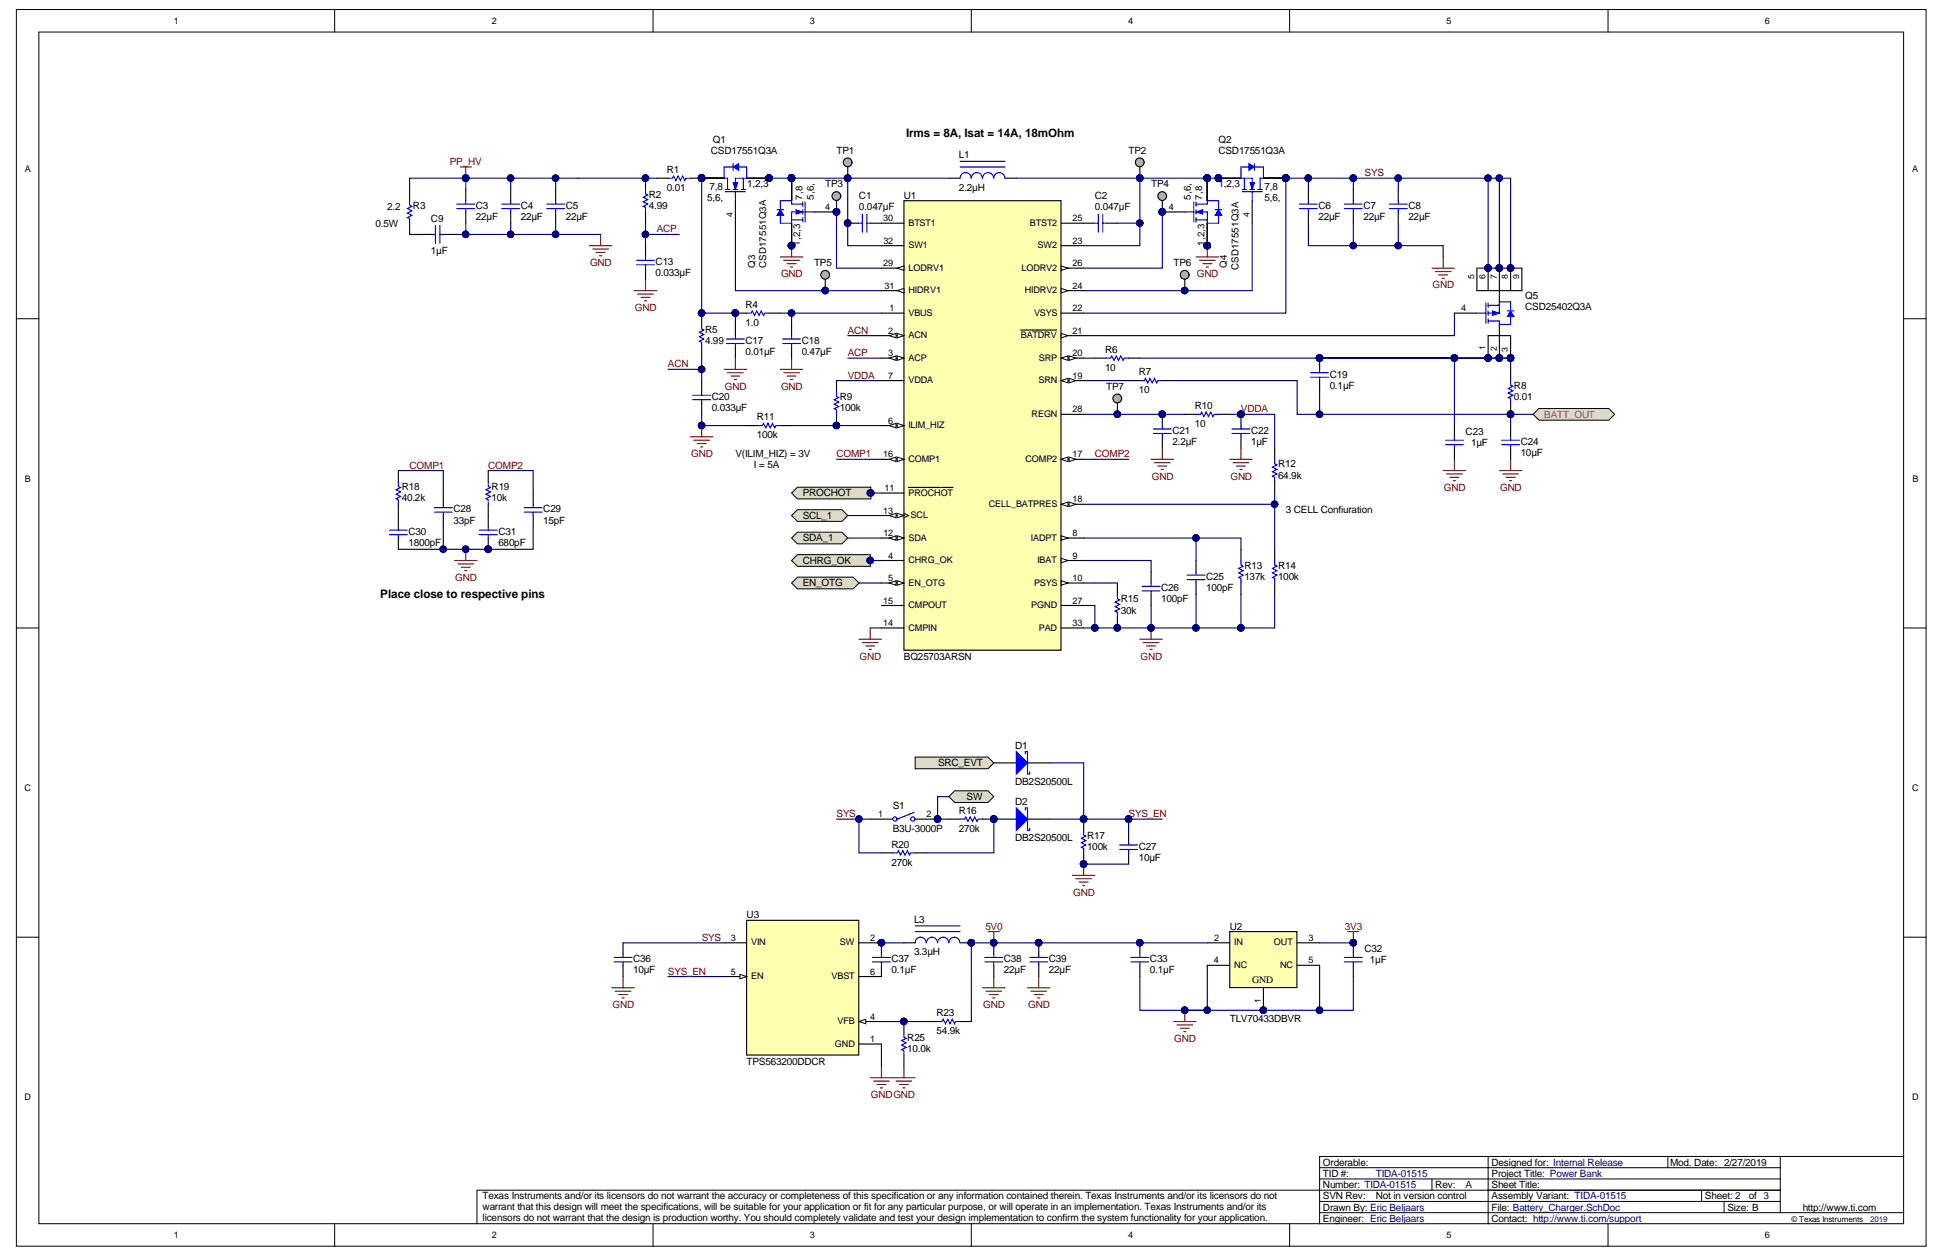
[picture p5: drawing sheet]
<svg xmlns="http://www.w3.org/2000/svg" width="432mm" height="279mm" viewBox="0 0 432 279" stroke-linecap="round" stroke-linejoin="round" font-family="sans-serif">
<defs><g id="words">
<g font-size="2.6">
<text x="201.3" y="30.4">Irms = 8A, Isat = 14A, 18mOhm</text>
<text x="84.5" y="132.8">Place close to respective pins</text>
</g>
<g font-size="2.2">
<text x="157.9" y="34.1">CSD17551Q3A</text>
<text x="158.4" y="31.6">Q1</text>
<text x="185.8" y="34.1">TP1</text>
<text x="213" y="35.1">L1</text>
<text x="250.7" y="34.1">TP2</text>
<text x="270.7" y="31.6">Q2</text>
<text x="270.7" y="34.1">CSD17551Q3A</text>
<text x="148.1" y="38.4">R1</text>
<text x="166" y="41.6">1,2,3</text>
<text x="183.3" y="41.6">TP3</text>
<text x="255.7" y="41.6">TP4</text>
<text x="270.7" y="41.6">1,2,3</text>
<text x="86" y="46.6">2.2</text>
<text x="91.7" y="46.4">R3</text>
<text x="105.7" y="46.4">C3</text>
<text x="115.7" y="46.4">C4</text>
<text x="125.7" y="46.4">C5</text>
<text x="144.1" y="46.4">4.99</text>
<text x="144.1" y="43.9">R2</text>
<text x="148.1" y="42.4">0.01</text>
<text x="157.1" y="44.6">5,6,</text>
<text x="157.6" y="42.1">7,8</text>
<text x="190.8" y="46.6">0.047µF</text>
<text x="190.8" y="44.1">C1</text>
<text x="200.8" y="44.1">U1</text>
<text x="213" y="42.4">2.2µH</text>
<text x="243.2" y="46.6">0.047µF</text>
<text x="243.2" y="44.1">C2</text>
<text x="280.9" y="42.1">7,8</text>
<text x="280.9" y="44.6">5,6,</text>
<text x="292.9" y="46.4">C6</text>
<text x="302.8" y="46.4">C7</text>
<text x="312.8" y="46.4">C8</text>
<text x="83.4" y="50.4">0.5W</text>
<text x="95.7" y="49.4">C9</text>
<text x="105.7" y="48.9">22µF</text>
<text x="115.7" y="48.9">22µF</text>
<text x="125.7" y="48.9">22µF</text>
<text x="292.9" y="48.9">22µF</text>
<text x="302.8" y="48.9">22µF</text>
<text x="312.8" y="48.9">22µF</text>
<text x="95.7" y="56.4">1µF</text>
<text x="145.6" y="58.8">C13</text>
<text x="180.8" y="59.1">TP5</text>
<text x="260.7" y="59.1">TP6</text>
<text x="145.6" y="61.3">0.033µF</text>
<text x="165.6" y="68.3">R4</text>
<text x="338.8" y="66.3">Q5</text>
<text x="338.8" y="68.8">CSD25402Q3A</text>
<text x="156.6" y="76.3">4.99</text>
<text x="156.6" y="73.8">R5</text>
<text x="165.6" y="76.3">C17</text>
<text x="165.6" y="72.3">1.0</text>
<text x="178.1" y="76.3">C18</text>
<text x="165.6" y="78.8">0.01µF</text>
<text x="178.1" y="78.8">0.47µF</text>
<text x="245.4" y="82.3">10</text>
<text x="245.4" y="78.3">R6</text>
<text x="252.9" y="83.3">R7</text>
<text x="295.4" y="83.8">C19</text>
<text x="158.1" y="88.8">C20</text>
<text x="186.6" y="88.8">R9</text>
<text x="245.7" y="86.6">TP7</text>
<text x="252.9" y="87.3">10</text>
<text x="295.4" y="86.3">0.1µF</text>
<text x="336.3" y="88.8">0.01</text>
<text x="336.3" y="86.3">R8</text>
<text x="158.1" y="91.3">0.033µF</text>
<text x="168.1" y="93.3">R11</text>
<text x="186.6" y="91.3">100k</text>
<text x="265.4" y="94.8">10</text>
<text x="265.4" y="90.8">R10</text>
<text x="163.3" y="101.5">V(ILIM_HIZ) = 3V</text>
<text x="168.1" y="97.3">100k</text>
<text x="260.4" y="98.8">2.2µF</text>
<text x="260.4" y="96.3">C21</text>
<text x="277.9" y="98.8">1µF</text>
<text x="277.9" y="96.3">C22</text>
<text x="325.6" y="96.5">C23</text>
<text x="326.8" y="99">1µF</text>
<text x="337.8" y="101.3">10µF</text>
<text x="337.8" y="98.8">C24</text>
<text x="167.5" y="103.9">I = 5A</text>
<text x="283.9" y="106.3">64.9k</text>
<text x="283.9" y="103.8">R12</text>
<text x="89.2" y="111.3">40.2k</text>
<text x="89.2" y="108.8">R18</text>
<text x="100.7" y="113.8">C28</text>
<text x="109.2" y="111.3">10k</text>
<text x="109.2" y="108.8">R19</text>
<text x="120.7" y="113.8">C29</text>
<text x="178.3" y="110.2">PROCHOT</text>
<text x="285.6" y="114">3 CELL Confiuration</text>
<text x="90.7" y="118.8">C30</text>
<text x="100.7" y="116.3">33pF</text>
<text x="110.7" y="118.8">C31</text>
<text x="120.7" y="116.3">15pF</text>
<text x="178.3" y="115.2">SCL_1</text>
<text x="90.7" y="121.3">1800pF</text>
<text x="110.7" y="121.3">680pF</text>
<text x="178.3" y="120.2">SDA_1</text>
<text x="178.3" y="125.2">CHRG_OK</text>
<text x="178.3" y="130.2">EN_OTG</text>
<text x="257.9" y="131.2">C26</text>
<text x="267.9" y="131.2">100pF</text>
<text x="267.9" y="128.7">C25</text>
<text x="276.4" y="128.7">137k</text>
<text x="276.4" y="126.2">R13</text>
<text x="283.9" y="128.7">100k</text>
<text x="283.9" y="126.2">R14</text>
<text x="248.9" y="136.2">30k</text>
<text x="248.9" y="133.7">R15</text>
<text x="257.9" y="133.7">100pF</text>
<text x="200.8" y="146.5">BQ25703ARSN</text>
<text x="225.5" y="166.2">D1</text>
<text x="208.4" y="170.1">SRC_EVT</text>
<text x="198.3" y="179.7">S1</text>
<text x="214.7" y="177.6">SW</text>
<text x="225.5" y="174.2">DB2S20500L</text>
<text x="225.5" y="178.7">D2</text>
<text x="198.3" y="184.7">B3U-3000P</text>
<text x="213" y="184.7">270k</text>
<text x="213" y="180.7">R16</text>
<text x="198" y="188.1">R20</text>
<text x="225.5" y="186.7">DB2S20500L</text>
<text x="241.5" y="188.6">100k</text>
<text x="241.5" y="186.2">R17</text>
<text x="252.9" y="191.1">10µF</text>
<text x="252.9" y="188.6">C27</text>
<text x="198" y="192.1">270k</text>
<text x="165.8" y="203.9">U3</text>
<text x="203" y="204.9">L3</text>
<text x="273.1" y="206.4">U2</text>
<text x="140.6" y="213.6">C36</text>
<text x="198" y="213.6">C37</text>
<text x="203" y="212.1">3.3µH</text>
<text x="223" y="213.6">C38</text>
<text x="233" y="213.6">C39</text>
<text x="255.4" y="213.6">C33</text>
<text x="303.1" y="211.4">C32</text>
<text x="304.3" y="213.9">1µF</text>
<text x="140.6" y="216.1">10µF</text>
<text x="198" y="216.1">0.1µF</text>
<text x="223" y="216.1">22µF</text>
<text x="233" y="216.1">22µF</text>
<text x="255.4" y="216.1">0.1µF</text>
<text x="278.1" y="218.3">GND</text>
<text x="208" y="225.6">R23</text>
<text x="273.1" y="226.8">TLV70433DBVR</text>
<text x="201.5" y="233.6">10.0k</text>
<text x="201.5" y="231.1">R25</text>
<text x="208" y="229.6">54.9k</text>
<text x="165.8" y="236.3">TPS563200DDCR</text>
<text x="293.9" y="263.8">Number: TIDA-01515</text>
<text x="293.9" y="261.3">TID #:</text>
<text x="293.9" y="258.8">Orderable:</text>
<text x="318.8" y="263.8">Rev:</text>
<text x="331.3" y="263.8">Sheet Title:</text>
<text x="331.3" y="261.3">Project Title: Power Bank</text>
<text x="331.3" y="258.8">Designed for: Internal Release</text>
<text x="371" y="258.8">Mod. Date: 2/27/2019</text>
<text x="107.2" y="266.2">Texas Instruments and/or its licensors do not warrant the accuracy or completeness of this specification or any information contained therein. Texas Instruments and/or its licensors do not</text>
<text x="107.2" y="268.7">warrant that this design will meet the specifications, will be suitable for your application or fit for any particular purpose, or will operate in an implementation. Texas Instruments and/or its</text>
<text x="293.9" y="268.8">Drawn By: Eric Beljaars</text>
<text x="293.9" y="266.3">SVN Rev:</text>
<text x="305.6" y="266.3">Not in version control</text>
<text x="331.3" y="268.8">File: Battery_Charger.SchDoc</text>
<text x="331.3" y="266.3">Assembly Variant: TIDA-01515</text>
<text x="378.7" y="266.3">Sheet: 2</text>
<text x="383.7" y="268.8">Size: B</text>
<text x="388.4" y="266.3">of 3</text>
<text x="400.4" y="268.8">http://www.ti.com</text>
<text x="107.2" y="271.1">licensors do not warrant that the design is production worthy. You should completely validate and test your design implementation to confirm the system functionality for your application.</text>
<text x="293.9" y="271.3">Engineer: Eric Beljaars</text>
<text x="331.3" y="271.3">Contact: http://www.ti.com/support</text>
</g>
<g font-size="2.2" fill="#800000">
<text x="99.9" y="36.6">PP_HV</text>
<text x="303.1" y="39.1">SYS</text>
<text x="145.9" y="51.6">ACP</text>
<text x="131.1" y="59">GND</text>
<text x="173.5" y="61.5">GND</text>
<text x="265.8" y="61.5">GND</text>
<text x="318.2" y="64">GND</text>
<text x="141" y="69">GND</text>
<text x="188.3" y="74.1">ACN</text>
<text x="148.4" y="81.6">ACN</text>
<text x="188.3" y="79.1">ACP</text>
<text x="161" y="86.5">GND</text>
<text x="173.5" y="86.5">GND</text>
<text x="188.3" y="84.1">VDDA</text>
<text x="275.6" y="91.5">VDDA</text>
<text x="153.5" y="101.5">GND</text>
<text x="185.8" y="101.5">COMP1</text>
<text x="243.2" y="101.5">COMP2</text>
<text x="91" y="104">COMP1</text>
<text x="108.4" y="104">COMP2</text>
<text x="255.8" y="106.5">GND</text>
<text x="273.3" y="106.5">GND</text>
<text x="320.7" y="109">GND</text>
<text x="333.2" y="109">GND</text>
<text x="101.1" y="128.9">GND</text>
<text x="190.9" y="146.4">GND</text>
<text x="253.3" y="146.4">GND</text>
<text x="185.8" y="181.4">SYS</text>
<text x="250.7" y="181.4">SYS_EN</text>
<text x="238.4" y="198.8">GND</text>
<text x="155.9" y="208.9">SYS</text>
<text x="218.9" y="206.4">5V0</text>
<text x="298.7" y="206.4">3V3</text>
<text x="148.4" y="216.4">SYS_EN</text>
<text x="136" y="223.8">GND</text>
<text x="218.4" y="223.8">GND</text>
<text x="228.4" y="223.8">GND</text>
<text x="260.8" y="231.3">GND</text>
<text x="193.4" y="243.8">GNDGND</text>
</g>
<text font-size="2.2" fill="#da2467" x="343" y="92.7">BATT_OUT</text>
<g font-size="2.2" fill="#000080">
<text x="305.6" y="261.3">TIDA-01515</text>
<text x="325.6" y="263.8">A</text>
</g>
<g font-size="2.1">
<text x="178.3" y="44.3" transform="rotate(-90 178.3 44.3)">7,8</text>
<text x="180.8" y="44.3" transform="rotate(-90 180.8 44.3)">5,6,</text>
<text x="264.5" y="44.3" transform="rotate(-90 264.5 44.3)">5,6,</text>
<text x="267" y="44.3" transform="rotate(-90 267 44.3)">7,8</text>
<text x="167.7" y="59.5" transform="rotate(-90 167.7 59.5)">Q3</text>
<text x="170.2" y="59.5" transform="rotate(-90 170.2 59.5)">CSD17551Q3A</text>
<text x="177.8" y="54.5" transform="rotate(-90 177.8 54.5)">1,2,3</text>
<text x="267.5" y="54.5" transform="rotate(-90 267.5 54.5)">1,2,3</text>
<text x="272.5" y="59.5" transform="rotate(-90 272.5 59.5)">Q4</text>
<text x="275.1" y="60" transform="rotate(-90 275.1 60)">CSD17551Q3A</text>
</g>
<g font-size="2">
<text x="38.6" y="5.3">1</text>
<text x="109.2" y="5.3">2</text>
<text x="179.9" y="5.3">3</text>
<text x="250.6" y="5.3">4</text>
<text x="321.3" y="5.3">5</text>
<text x="392" y="5.3">6</text>
<text x="5.5" y="38.3">A</text>
<text x="424.7" y="38.3">A</text>
<text x="183.3" y="46.6">4</text>
<text x="259.6" y="46.6">4</text>
<text x="196.2" y="49.1">30</text>
<text x="201.8" y="50.1">BTST1</text>
<text x="228.8" y="50.1">BTST2</text>
<text x="238.2" y="49.1">25</text>
<text x="196.2" y="59.1">29</text>
<text x="196.2" y="54.1">32</text>
<text x="201.8" y="55.1">SW1</text>
<text x="230.5" y="55.1">SW2</text>
<text x="238.2" y="54.1">23</text>
<text x="238.2" y="59.1">26</text>
<text x="196.5" y="64.1">31</text>
<text x="201.8" y="60.1">LODRV1</text>
<text x="201.8" y="65.1">HIDRV1</text>
<text x="226.9" y="60.1">LODRV2</text>
<text x="227.6" y="65.1">HIDRV2</text>
<text x="238.2" y="64.1">24</text>
<text x="197.6" y="69.1">1</text>
<text x="201.8" y="70.1">VBUS</text>
<text x="229.7" y="70.1">VSYS</text>
<text x="238.2" y="69.1">22</text>
<text x="324.5" y="69.1">4</text>
<text x="197.3" y="74.1">2</text>
<text x="201.8" y="75.1">ACN</text>
<text x="226.7" y="75.1">BATDRV</text>
<text x="238.2" y="74.1">21</text>
<text x="197.3" y="79.1">3</text>
<text x="201.8" y="80.1">ACP</text>
<text x="230.7" y="80.1">SRP</text>
<text x="238.2" y="79.1">20</text>
<text x="197.3" y="84.1">7</text>
<text x="201.8" y="85.1">VDDA</text>
<text x="230.7" y="85.1">SRN</text>
<text x="238.2" y="84.1">19</text>
<text x="197.3" y="94.1">6</text>
<text x="201.8" y="95.1">ILIM_HIZ</text>
<text x="229.2" y="92.6">REGN</text>
<text x="238.2" y="91.6">28</text>
<text x="196.2" y="101.5">16</text>
<text x="238.2" y="101.5">17</text>
<text x="5.5" y="106.9">B</text>
<text x="201.8" y="102.5">COMP1</text>
<text x="227.8" y="102.5">COMP2</text>
<text x="424.8" y="106.9">B</text>
<text x="196.5" y="109">11</text>
<text x="201.8" y="110">PROCHOT</text>
<text x="219.6" y="112.5">CELL_BATPRES</text>
<text x="238.2" y="111.5">18</text>
<text x="196.2" y="114">13</text>
<text x="196.2" y="119">12</text>
<text x="202.3" y="115">SCL</text>
<text x="238.2" y="119">8</text>
<text x="197.3" y="124">4</text>
<text x="201.8" y="125">CHRG_OK</text>
<text x="201.8" y="120">SDA</text>
<text x="229" y="120">IADPT</text>
<text x="230.4" y="125">IBAT</text>
<text x="238.2" y="124">9</text>
<text x="197.3" y="129">5</text>
<text x="201.8" y="130">EN_OTG</text>
<text x="229.7" y="130">PSYS</text>
<text x="238.2" y="129">10</text>
<text x="196.2" y="134">15</text>
<text x="201.8" y="135">CMPOUT</text>
<text x="229.1" y="135">PGND</text>
<text x="238.2" y="134">27</text>
<text x="196.2" y="139">14</text>
<text x="201.8" y="140">CMPIN</text>
<text x="230.7" y="140">PAD</text>
<text x="238.2" y="139">33</text>
<text x="5.5" y="175.6">C</text>
<text x="424.7" y="175.6">C</text>
<text x="195.1" y="181.4">1</text>
<text x="205.8" y="181.4">2</text>
<text x="162.3" y="208.9">3</text>
<text x="166.8" y="209.9">VIN</text>
<text x="186.6" y="209.9">SW</text>
<text x="193.3" y="208.9">2</text>
<text x="269.7" y="208.9">2</text>
<text x="274.1" y="209.9">IN</text>
<text x="283" y="209.9">OUT</text>
<text x="290.6" y="208.9">3</text>
<text x="269.6" y="213.9">4</text>
<text x="274.1" y="214.9">NC</text>
<text x="284.4" y="214.9">NC</text>
<text x="290.6" y="213.9">5</text>
<text x="162.3" y="216.4">5</text>
<text x="166.8" y="217.4">EN</text>
<text x="184.7" y="217.4">VBST</text>
<text x="193.3" y="216.4">6</text>
<text x="186.1" y="227.4">VFB</text>
<text x="193.3" y="226.4">4</text>
<text x="185.5" y="232.3">GND</text>
<text x="193.3" y="231.4">1</text>
<text x="5.5" y="244.2">D</text>
<text x="424.7" y="244.2">D</text>
<text x="38.6" y="274.9">1</text>
<text x="109.2" y="274.9">2</text>
<text x="179.9" y="274.9">3</text>
<text x="250.6" y="274.9">4</text>
<text x="321.3" y="274.9">5</text>
<text x="392" y="274.9">6</text>
</g>
<g font-size="1.9">
<text x="162.8" y="48.1" transform="rotate(-90 162.8 48.1)">4</text>
<text x="277.6" y="48.1" transform="rotate(-90 277.6 48.1)">4</text>
<text x="327.5" y="62" transform="rotate(-90 327.5 62)">5</text>
<text x="330" y="62" transform="rotate(-90 330 62)">6</text>
<text x="332.5" y="62" transform="rotate(-90 332.5 62)">7</text>
<text x="335" y="62" transform="rotate(-90 335 62)">8</text>
<text x="337.4" y="62" transform="rotate(-90 337.4 62)">9</text>
<text x="330" y="77.8" transform="rotate(-90 330 77.8)">1</text>
<text x="332.5" y="78" transform="rotate(-90 332.5 78)">2</text>
<text x="335" y="78.1" transform="rotate(-90 335 78.1)">3</text>
<text x="280.1" y="222.6" transform="rotate(-90 280.1 222.6)">1</text>
</g>
<text font-size="1.8" x="397.9" y="271.3">© Texas Instruments</text>
<text font-size="1.8" fill="#000080" x="415.4" y="271.3">2019</text>
</g></defs>
<g fill="#fff" stroke="#000" stroke-width=".22">
<path d="M3.6 2.1h424.2v274.5h-424.2z"/>
<path d="M8.6 7.1h414.2v264.6h-414.2z"/>
</g>
<g fill="none" stroke="#000" stroke-width=".22">
<path d="M74.3 2.1v5M145.1 2.1v5M215.8 2.1v5M286.4 2.1v5M357.2 2.1v5M3.6 70.8h5M422.9 70.8h5M3.6 139.4h5M422.9 139.4h5M3.6 208.1h5M422.9 208.1h5M293.1 259.2h102.3"/>
<path d="M330.5 256.7h-37.4v15M370.5 256.7v2.5M395.4 256.7v12.5M422.9 256.7h-92.4v15M74.3 271.7v5M145.1 271.7v5M215.8 271.7v5M286.4 271.7v5M293.1 269.2h129.8M293.1 266.7h102.3M293.1 261.7h102.3M318.1 261.7v2.5"/>
<path d="M357.2 271.7v5M378 264.2v2.5M382.9 266.7v2.5M395.4 264.2h-289.4v7.5"/>
</g>
<g fill="none" stroke="#000080" stroke-width=".25">
<path d="M113.4 39.6v2.5M128.4 39.6h17.5M155.9 39.6v29.9h7.4v2.5M170.8 39.6h5M225.7 39.6h27.5v14.9h-12.5M253.2 39.6h17.5M290.6 39.6v2.5M91 42.1v-2.5h12.5v2.5M91 52h2.5M103.5 49.5v2.5M113.4 49.5v2.5M123.4 49.5v2.5"/>
<path d="M143.4 49.5v5M143.4 52h7.5M163.3 49.5v15h32.5M185.8 47.1v12.4h10M248.2 49.5h5M258.2 47.1v12.4h-17.5M278.1 49.5v15h-37.4M300.6 42.1v-2.5h-15v29.9h-44.9M155.9 79.5v5M173.3 69.5h2.5v2.5M175.8 69.5h20M188.3 79.5h7.5"/>
<path d="M188.3 74.5h7.5M148.4 82h7.5M155.9 92v2.5h9.9M175.8 94.5h20M185.8 84.5h10M240.7 92h22.5M273.1 92h10v7.5M185.8 102h10M240.7 119.4h34.9v2.5M240.7 102h10M240.7 112h42.4M265.7 119.4v5"/>
<path d="M283.1 109.5v12.4M193.3 139.4h2.5M240.7 134.4h2.5v5h-2.5M240.7 124.4h15v2.5M240.7 129.4h2.5M283.1 131.9v7.5h-7.5"/>
</g>
<g fill="#000080" stroke="#000080" stroke-width=".22">
<circle cx="103.4" cy="52" r=".72"/>
<circle cx="113.4" cy="52" r=".72"/>
<circle cx="123.4" cy="52" r=".72"/>
<circle cx="103.4" cy="39.5" r=".72"/>
<circle cx="113.4" cy="39.5" r=".72"/>
<circle cx="155.8" cy="39.5" r=".72"/>
<circle cx="143.4" cy="52" r=".72"/>
<circle cx="175.8" cy="39.5" r=".72"/>
<circle cx="170.8" cy="39.5" r=".72"/>
<circle cx="183.3" cy="64.5" r=".72"/>
<circle cx="185.8" cy="47" r=".72"/>
<circle cx="175.8" cy="54.5" r=".72"/>
<circle cx="188.3" cy="49.5" r=".72"/>
<circle cx="253.2" cy="49.5" r=".72"/>
<circle cx="253.2" cy="39.5" r=".72"/>
<circle cx="268.1" cy="39.5" r=".72"/>
<circle cx="258.1" cy="47" r=".72"/>
<circle cx="268.1" cy="54.5" r=".72"/>
<circle cx="270.6" cy="39.5" r=".72"/>
<circle cx="263.1" cy="64.5" r=".72"/>
<circle cx="290.6" cy="39.5" r=".72"/>
<circle cx="300.6" cy="39.5" r=".72"/>
<circle cx="285.6" cy="39.5" r=".72"/>
<circle cx="175.8" cy="69.5" r=".72"/>
<circle cx="163.3" cy="69.5" r=".72"/>
<circle cx="155.8" cy="82" r=".72"/>
<circle cx="155.8" cy="94.5" r=".72"/>
<circle cx="155.8" cy="69.5" r=".72"/>
<circle cx="143.4" cy="39.5" r=".72"/>
<circle cx="185.8" cy="94.5" r=".72"/>
<circle cx="243.2" cy="139.4" r=".72"/>
<circle cx="248.2" cy="92" r=".72"/>
<circle cx="258.1" cy="92" r=".72"/>
<circle cx="275.6" cy="92" r=".72"/>
<circle cx="283.1" cy="111.9" r=".72"/>
<circle cx="248.2" cy="139.4" r=".72"/>
<circle cx="265.6" cy="119.4" r=".72"/>
<circle cx="255.7" cy="139.4" r=".72"/>
<circle cx="275.6" cy="139.4" r=".72"/>
</g>
<g fill="none" stroke="#000" stroke-width=".25">
<path d="M145.9 39.6h2.5M153.4 39.6h2.5M93.5 52h2.5M98.5 52h2.5M188.3 49.5h2.5M193.3 49.5h2.5M240.7 49.5h2.5M245.7 49.5h2.5M163.3 72v2.5M163.3 77v2.5M163.3 69.5h2.5M170.8 69.5h2.5"/>
<path d="M263.2 92h2.5M270.7 92h2.4M275.6 92v2.5M275.6 97v2.5M248.2 129.4v2.5M248.2 136.9v2.5"/>
</g>
<g fill="none" stroke="#00f" stroke-width=".25">
<path d="M148.4 39.6h1l.2-.5 .5 1 .5-1 .5 1 .5-1 .5 1 .3-.5h1M96 52h.7M96.7 50v4M97.7 52h.8M97.7 50v4M190.8 49.5h.7M191.5 47.6v3.9M192.5 47.6v3.9M192.5 49.5h.8M243.2 49.5h.8M244 47.6v3.9M244.9 49.5h.8"/>
<path d="M244.9 47.6v3.9M161.4 75.3h3.9M161.4 76.3h3.9M163.3 74.5v.8M163.3 76.3v.7M165.8 69.5h1l.3-.5 .5 1 .5-1 .5 1 .5-1 .5 1 .2-.5h1M265.7 92h1l.2-.5 .5 1 .5-1 .5 1 .5-1 .5 1 .3-.5h1M273.6 96.2h4M273.6 95.2h4M275.6 94.5v.7M275.6 96.2v.8M248.2 131.9v1l.5 .3-1 .5 1 .5-1 .5 1 .5-1 .5 .5 .2v1"/>
</g>
<g fill="none" stroke="#800000" stroke-width=".25">
<path d="M173.3 57h5M174.1 57.8h3.5M174.8 58.5h2M175.6 59.3h.5M175.8 54.5v2.5M265.7 57h5M266.4 57.8h3.5M267.2 58.5h2M267.9 59.3h.5M268.2 54.5v2.5M140.9 64.5h5M141.6 65.3h3.5"/>
<path d="M142.4 66h2M143.1 66.8h.5M143.4 62v2.5M163.3 79.5v2.5M175.8 79.5v2.5M153.4 97h5M154.1 97.7h3.5M154.9 98.5h2M155.6 99.2h.5M155.9 94.5v2.5M160.9 82h4.9M161.6 82.7h3.5"/>
<path d="M162.3 83.5h2M163.1 84.2h.5M173.3 82h5M174.1 82.7h3.5M174.8 83.5h2M175.6 84.2h.5M258.2 99.5v2.5M275.6 99.5v2.5M255.7 102h5M256.4 102.7h3.5M257.2 103.5h2M257.9 104.2h.5"/>
<path d="M273.1 102h5M273.9 102.7h3.5M274.6 103.5h2M275.4 104.2h.5M193.3 139.4v2.5M255.7 139.4v2.5M190.8 141.9h5M191.5 142.7h3.5M192.3 143.4h2M193 144.2h.5M253.2 141.9h5M253.9 142.7h3.5"/>
<path d="M254.7 143.4h2M255.4 144.2h.5"/>
</g>
<g fill="#fff" stroke="#fff" stroke-width=".22">
<path d="M163.3 99.5h17.5v4.9h-17.5z"/>
<path d="M285.6 112h22.4v2.4h-22.4z"/>
</g>
<path d="M177.1 108.2h16.3v2.6h-16.3l-1.3-1.3z" fill-rule="evenodd" fill="#dcd9c7" stroke="#000" stroke-width=".22"/>
<circle cx="193.4" cy="109.4" r=".72" fill="#000080" stroke="#000080" stroke-width=".22"/>
<g fill="#dcd9c7" stroke="#000" stroke-width=".22">
<path d="M177.1 113.1h9.9l1.3 1.3-1.3 1.3h-9.9l-1.3-1.3z" fill-rule="evenodd"/>
<path d="M177.1 118.1h9.9l1.3 1.3-1.3 1.3h-9.9l-1.3-1.3z" fill-rule="evenodd"/>
<path d="M177.1 123.1h16.2v2.6h-16.2l-1.3-1.3z" fill-rule="evenodd"/>
</g>
<g fill="#000080" stroke="#000080" stroke-width=".22">
<circle cx="193.3" cy="124.4" r=".72"/>
<circle cx="98.4" cy="121.9" r=".72"/>
<circle cx="108.4" cy="121.9" r=".72"/>
<circle cx="103.4" cy="121.9" r=".72"/>
<circle cx="123.4" cy="39.5" r=".72"/>
<circle cx="275.6" cy="92" r=".72"/>
</g>
<path d="M123.4 39.6v2.5M88.5 104.5h10v5M98.5 116.9v5h-10M108.4 104.5h10v5M118.4 116.9v5h-19.9" fill="none" stroke="#000080" stroke-width=".25"/>
<path d="M101 124.4h5M101.7 125.2h3.5M102.5 125.9h2M103.2 126.7h.5M103.5 121.9v2.5" fill="none" stroke="#800000" stroke-width=".25"/>
<path d="M203.3 168.1h16.1l1.3 1.3-1.3 1.3h-16.1z" fill-rule="evenodd" fill="#dcd9c7" stroke="#000" stroke-width=".22"/>
<path d="M243.2 129.4h5M255.7 134.4v5M265.7 131.9v7.5M275.6 131.9v7.5h-32.4" fill="none" stroke="#000080" stroke-width=".25"/>
<g fill="#000080" stroke="#000080" stroke-width=".22">
<circle cx="255.7" cy="139.4" r=".72"/>
<circle cx="275.6" cy="139.4" r=".72"/>
<circle cx="243.2" cy="139.4" r=".72"/>
<circle cx="248.2" cy="139.4" r=".72"/>
<circle cx="265.6" cy="139.4" r=".72"/>
<circle cx="155.8" cy="39.5" r=".72"/>
<circle cx="170.8" cy="39.5" r=".72"/>
</g>
<path d="M155.9 39.6h5M165.8 39.6h5M163.3 44.6v4.9" fill="none" stroke="#000" stroke-width=".25"/>
<path d="M161.6 39.6v2.5M165.1 39.6v2.5M165.8 39.6h-2.5v2.5M161.1 42.6h4.5M161.1 42.1h1M162.8 42.1h1M163.3 42.6v2M164.6 42.1h1" fill="none" stroke="#00f" stroke-width=".25"/>
<path d="M162.8 40.6h1l-.5 1.5z" fill="#00f"/>
<path d="M162.8 40.6h1l-.5 1.5z" fill="none" stroke="#00f" stroke-width=".22"/>
<path d="M160.9 39.6h.7" fill="none" stroke="#00f" stroke-width=".25"/>
<path d="M155.9 39.6h5M165.8 39.6h5" fill="none" stroke="#000" stroke-width=".25"/>
<g fill="#000080" stroke="#000080" stroke-width=".22">
<circle cx="170.8" cy="39.5" r=".72"/>
<circle cx="155.8" cy="39.5" r=".72"/>
</g>
<path d="M162.8 37.1l1.3-.8v1.5z" fill="#00f"/>
<path d="M162.8 37.1l1.3-.8v1.5z" fill="none" stroke="#00f" stroke-width=".22"/>
<path d="M162.8 36.3v1.5M162.8 37.1h-1.9v2.5M164.1 37.1h1.7v2.5M175.8 45.3h2.5M175.8 48.8h2.5M178.3 47.1h-2.5v2.4M178.3 44.8v1M178.3 46.6v1M178.3 48.3v1M178.8 47.1h2M178.8 44.8v4.5" fill="none" stroke="#00f" stroke-width=".25"/>
<path d="M155.9 39.6h5M175.8 39.6v5M175.8 49.5v5M180.8 47.1h5" fill="none" stroke="#000" stroke-width=".25"/>
<g fill="#000080" stroke="#000080" stroke-width=".22">
<circle cx="155.8" cy="39.5" r=".72"/>
<circle cx="170.8" cy="39.5" r=".72"/>
<circle cx="175.8" cy="39.5" r=".72"/>
<circle cx="185.8" cy="47" r=".72"/>
<circle cx="175.8" cy="54.5" r=".72"/>
</g>
<path d="M176.8 46.6l1.5 .5-1.5 .5z" fill="#00f"/>
<path d="M176.8 46.6l1.5 .5-1.5 .5z" fill="none" stroke="#00f" stroke-width=".22"/>
<path d="M175.8 44.6v.7" fill="none" stroke="#00f" stroke-width=".25"/>
<path d="M175.8 39.6v5M175.8 49.5v5" fill="none" stroke="#000" stroke-width=".25"/>
<g fill="#000080" stroke="#000080" stroke-width=".22">
<circle cx="175.8" cy="54.5" r=".72"/>
<circle cx="175.8" cy="39.5" r=".72"/>
</g>
<path d="M173.3 46.6l.8 1.2h-1.5z" fill="#00f"/>
<path d="M173.3 46.6l.8 1.2h-1.5z" fill="none" stroke="#00f" stroke-width=".22"/>
<path d="M172.6 46.6h1.5M173.3 47.8v1.7h2.5M175.8 44.6h-2.5v2M263.2 47.1h2M265.2 44.8v4.5M265.7 45.3h2.5M265.7 47.1h2.5v2.4M265.7 48.8h2.5M265.7 44.8v1M265.7 46.6v1M265.7 48.3v1" fill="none" stroke="#00f" stroke-width=".25"/>
<path d="M175.8 39.6v5M268.2 39.6v5M258.2 47.1h5M268.2 49.5v5" fill="none" stroke="#000" stroke-width=".25"/>
<g fill="#000080" stroke="#000080" stroke-width=".22">
<circle cx="175.8" cy="39.5" r=".72"/>
<circle cx="185.8" cy="47" r=".72"/>
<circle cx="175.8" cy="54.5" r=".72"/>
<circle cx="268.1" cy="39.5" r=".72"/>
<circle cx="258.1" cy="47" r=".72"/>
<circle cx="268.1" cy="54.5" r=".72"/>
</g>
<path d="M265.7 47.1l1.5-.5v1z" fill="#00f"/>
<path d="M265.7 47.1l1.5-.5v1z" fill="none" stroke="#00f" stroke-width=".22"/>
<path d="M268.2 44.6v.7" fill="none" stroke="#00f" stroke-width=".25"/>
<path d="M268.2 39.6v5M268.2 49.5v5" fill="none" stroke="#000" stroke-width=".25"/>
<g fill="#000080" stroke="#000080" stroke-width=".22">
<circle cx="268.1" cy="54.5" r=".72"/>
<circle cx="268.1" cy="39.5" r=".72"/>
</g>
<path d="M270.7 46.6l.7 1.2h-1.5z" fill="#00f"/>
<path d="M270.7 46.6l.7 1.2h-1.5z" fill="none" stroke="#00f" stroke-width=".22"/>
<path d="M275.6 39.6h2.5v2.5M276.4 39.6v2.5M279.9 39.6v2.5M268.2 44.6h2.5v2M269.9 46.6h1.5M270.7 47.8v1.7h-2.5M275.9 42.6h4.5M275.9 42.1h1M277.6 42.1h1M278.1 42.6v2M279.4 42.1h1" fill="none" stroke="#00f" stroke-width=".25"/>
<path d="M268.2 39.6v5M270.7 39.6h4.9M280.6 39.6h5M278.1 44.6v4.9" fill="none" stroke="#000" stroke-width=".25"/>
<g fill="#000080" stroke="#000080" stroke-width=".22">
<circle cx="268.1" cy="39.5" r=".72"/>
<circle cx="258.1" cy="47" r=".72"/>
<circle cx="268.1" cy="54.5" r=".72"/>
<circle cx="285.6" cy="39.5" r=".72"/>
<circle cx="270.6" cy="39.5" r=".72"/>
</g>
<path d="M277.6 40.6h1l-.5 1.5z" fill="#00f"/>
<path d="M277.6 40.6h1l-.5 1.5z" fill="none" stroke="#00f" stroke-width=".22"/>
<path d="M279.9 39.6h.7" fill="none" stroke="#00f" stroke-width=".25"/>
<path d="M270.7 39.6h4.9M280.6 39.6h5" fill="none" stroke="#000" stroke-width=".25"/>
<g fill="#000080" stroke="#000080" stroke-width=".22">
<circle cx="270.6" cy="39.5" r=".72"/>
<circle cx="285.6" cy="39.5" r=".72"/>
</g>
<path d="M277.4 36.3l1.2 .8-1.2 .7z" fill="#00f"/>
<path d="M277.4 36.3l1.2 .8-1.2 .7z" fill="none" stroke="#00f" stroke-width=".22"/>
<g fill="none" stroke="#00f" stroke-width=".25">
<path d="M277.4 37.1h-1.8v2.5M278.6 36.3v1.5M278.6 37.1h2v2.5M91 44.6v1l.5 .2-1 .5 1 .5-1 .5 1 .5-1 .5 .5 .2v1M86.5 117.7h4M86.5 118.7h4M88.5 107v1l.5 .2-1 .5 1 .5-1 .5 1 .5-1 .5 .5 .3v1M88.5 116.9v.8M88.5 118.7v.7M96.5 112.7h4M96.5 113.7h4M98.5 112v.7"/>
<path d="M98.5 113.7v.7M106.5 117.7h3.9M106.5 118.7h3.9M108.4 116.9v.8M108.4 118.7v.7M116.4 112.7h4M116.4 113.7h4M118.4 112v.7M118.4 113.7v.7"/>
</g>
<path d="M280.6 39.6h5M91 42.1v2.5M91 49.5v2.5M88.5 104.5v2.5M88.5 112v4.9M88.5 119.4v2.5M98.5 109.5v2.5M98.5 114.4v2.5M108.4 114.4v2.5M108.4 119.4v2.5M118.4 109.5v2.5M118.4 114.4v2.5" fill="none" stroke="#000" stroke-width=".25"/>
<g fill="#000080" stroke="#000080" stroke-width=".22">
<circle cx="285.6" cy="39.5" r=".72"/>
<circle cx="270.6" cy="39.5" r=".72"/>
<circle cx="175.8" cy="39.5" r=".72"/>
<circle cx="188.3" cy="39.5" r=".72"/>
<circle cx="188.3" cy="49.5" r=".72"/>
<circle cx="108.4" cy="121.9" r=".72"/>
</g>
<path d="M175.8 39.6h12.5v14.9h7.5M188.3 39.6h22.5" fill="none" stroke="#000080" stroke-width=".25"/>
<path d="M177.1 128.1h12.4l1.3 1.3-1.3 1.3h-12.4l-1.3-1.3z" fill-rule="evenodd" fill="#dcd9c7" stroke="#000" stroke-width=".22"/>
<path d="M283.1 99.5v2.5M283.1 107v2.5" fill="none" stroke="#000" stroke-width=".25"/>
<path d="M283.1 102v1l.5 .2-1 .5 1 .5-1 .5 1 .5-1 .5 .5 .3v1" fill="none" stroke="#00f" stroke-width=".25"/>
<path d="M341.8 90.7h15.5l1.3 1.3-1.3 1.3h-15.5l-1.3-1.3z" fill-rule="evenodd" fill="#dcd9c7" stroke="#000" stroke-width=".22"/>
<g fill="none" stroke="#800000" stroke-width=".25">
<path d="M320.6 104.5h5M321.3 105.2h3.5M322.1 106h2M322.8 106.7h.5M323.1 102v2.5M333 104.5h5M333.8 105.2h3.5M334.5 106h2M335.3 106.7h.5M335.5 102v2.5M135.9 219.3h5M138.4 216.8v2.5"/>
<path d="M136.6 220h3.5M137.4 220.8h2M138.1 221.5h.5M193.3 239.3h5M195.8 236.8v2.5M194 240h3.5M194.8 240.8h2M195.5 241.5h.5"/>
</g>
<path d="M310.6 39.6v2.5M330.5 39.6v19.9M333 39.6v19.9M335.5 39.6v19.9M328 59.5h10M240.7 79.5h2.5M253.2 79.5h69.9h-30M323.1 79.5h12.4M240.7 84.5h10M260.7 84.5h27.4v7.5h52.4" fill="none" stroke="#000080" stroke-width=".25"/>
<g fill="#000080" stroke="#000080" stroke-width=".22">
<circle cx="310.6" cy="39.5" r=".72"/>
<circle cx="330.5" cy="59.5" r=".72"/>
<circle cx="330.5" cy="39.5" r=".72"/>
<circle cx="335.5" cy="59.5" r=".72"/>
<circle cx="333" cy="59.5" r=".72"/>
<circle cx="333" cy="39.5" r=".72"/>
<circle cx="335.5" cy="92" r=".72"/>
<circle cx="293.1" cy="92" r=".72"/>
<circle cx="293.1" cy="79.5" r=".72"/>
<circle cx="323" cy="79.5" r=".72"/>
<circle cx="335.5" cy="79.5" r=".72"/>
<circle cx="333" cy="79.5" r=".72"/>
<circle cx="330.5" cy="79.5" r=".72"/>
</g>
<path d="M243.2 79.5h2.5M250.7 79.5h2.5M250.7 84.5h2.5M258.2 84.5h2.5M335.5 82v2.5M335.5 89.5v2.5M138.4 209.3v2.5M138.4 214.3v2.5" fill="none" stroke="#000" stroke-width=".25"/>
<path d="M245.7 79.5h1l.2-.5 .5 1 .5-1 .5 1 .5-1 .5 1 .3-.5h1M253.2 84.5h1l.2-.5 .5 1 .5-1 .5 1 .5-1 .5 1 .3-.5h1M335.5 84.5v1l.5 .2-1 .5 1 .5-1 .5 1 .5-1 .5 .5 .3v1M136.4 212.5h4M136.4 213.5h4M138.4 211.8v.7M138.4 213.5v.8" fill="none" stroke="#00f" stroke-width=".25"/>
<path d="M165.8 204.3h24.9v29.9h-24.9z" fill="#ffffb0" stroke="#000" stroke-width=".25"/>
<path d="M160.9 209.3h4.9M160.9 216.8h4.9" fill="none" stroke="#000" stroke-width=".25"/>
<path d="M164.3 216.3l1.5 .5-1.5 .5z" fill="#fff"/>
<path d="M164.3 216.3l1.5 .5-1.5 .5z" fill="none" stroke="#000" stroke-width=".22"/>
<path d="M190.8 216.8h5M190.8 209.3h5M190.8 231.8h5M190.8 226.8h5" fill="none" stroke="#000" stroke-width=".25"/>
<circle cx="195.8" cy="209.3" r=".72" fill="#000080" stroke="#000080" stroke-width=".22"/>
<path d="M190.8 226.8l1.5-.5v1z" fill="#fff"/>
<path d="M190.8 226.8l1.5-.5v1z" fill="none" stroke="#000" stroke-width=".22"/>
<g fill="#000080" stroke="#000080" stroke-width=".22">
<circle cx="195.8" cy="209.3" r=".72"/>
<circle cx="200.8" cy="226.7" r=".72"/>
<circle cx="215.7" cy="209.3" r=".72"/>
<circle cx="220.7" cy="209.3" r=".72"/>
<circle cx="230.7" cy="209.3" r=".72"/>
<circle cx="335.5" cy="79.5" r=".72"/>
<circle cx="293.1" cy="79.5" r=".72"/>
<circle cx="323" cy="79.5" r=".72"/>
<circle cx="330.5" cy="79.5" r=".72"/>
<circle cx="333" cy="79.5" r=".72"/>
<circle cx="335.5" cy="92" r=".72"/>
<circle cx="220.7" cy="181.8" r=".72"/>
<circle cx="240.7" cy="191.8" r=".72"/>
<circle cx="190.8" cy="181.8" r=".72"/>
</g>
<g fill="none" stroke="#000" stroke-width=".25">
<path d="M328 59.5v5M330.5 74.5v5M335.5 74.5v5M210.8 181.8h2.5M218.2 181.8h2.5M195.8 209.3v2.5M195.8 214.3v2.5M200.8 209.3h2.5M213.3 209.3h2.5M200.8 226.8v2.5M200.8 234.3v2.5M205.8 226.8h2.5"/>
<path d="M213.3 226.8h2.5"/>
</g>
<g fill="none" stroke="#00f" stroke-width=".25">
<path d="M328 69.5h2M330 67.3v4.5M330.5 71.3h2.5M330.5 67.8h2.5M330.5 67.3v1M330.5 69v1M330.5 70.8v1M333 67v2.5h-2.5M334.8 69h1.5M335.5 67v2M213.3 181.8h1l.2-.5 .5 1 .5-1 .5 1 .5-1 .5 1 .2-.5h1M193.8 212.5h4"/>
<path d="M193.8 213.5h4M195.8 211.8v.7M195.8 213.5v.8M203.3 206.8h10M203.3 205.6h10M205.7 209.3a1.22 1.22 0 0 0-1.2-1.2 1.22 1.22 0 0 0-1.2 1.2M208.2 209.3a1.22 1.22 0 0 0-1.2-1.2 1.22 1.22 0 0 0-1.2 1.2M213.2 209.3a1.25 1.25 0 0 0-1.2-1.2 1.25 1.25 0 0 0-1.3 1.2 1.22 1.22 0 0 0-1.2-1.2 1.22 1.22 0 0 0-1.2 1.2M200.8 229.3v1l.5 .2-1 .5 1 .5-1 .5 1 .5-1 .5 .5 .3v1M208.3 226.8h1l.2-.5 .5 1 .5-1 .5 1 .5-1 .5 1 .3-.5h1"/>
</g>
<path d="M293.1 79.5h42.4v2.5M323.1 69.5v5h-82.4M330.5 79.5h-7.4v15M335.5 92v2.5M185.8 181.8h7.5M240.7 191.8h10M148.4 216.8h12.5M195.8 209.3h5M230.7 209.3h-14.9v17.5M195.8 226.8h10M195.8 231.8v5" fill="none" stroke="#000080" stroke-width=".25"/>
<g fill="none" stroke="#800000" stroke-width=".25">
<path d="M238.2 194.3h5M239 195.1h3.5M239.7 195.8h2M240.5 196.6h.5M240.7 191.8v2.5M218.2 219.3h5M220.7 216.8v2.5M228.2 219.3h5M230.7 216.8v2.5M198.3 239.3h5M200.8 236.8v2.5M219 220h3.5"/>
<path d="M219.7 220.8h2M220.5 221.5h.5M229 220h3.5M229.7 220.8h2M230.5 221.5h.5M199 240h3.5M199.8 240.8h2M200.5 241.5h.5"/>
</g>
<path d="M331.5 69l1.5 .5-1.5 .5z" fill="#00f"/>
<path d="M331.5 69l1.5 .5-1.5 .5z" fill="none" stroke="#00f" stroke-width=".22"/>
<path d="M333 71.3v.7M335.5 67h-2.5v.8M335.5 70.3v1.7" fill="none" stroke="#00f" stroke-width=".25"/>
<path d="M323.1 69.5h4.9M333 74.5v5" fill="none" stroke="#000" stroke-width=".25"/>
<circle cx="333" cy="79.5" r=".72" fill="#000080" stroke="#000080" stroke-width=".22"/>
<path d="M335.5 69l.8 1.3h-1.5z" fill="#00f"/>
<path d="M335.5 69l.8 1.3h-1.5z" fill="none" stroke="#00f" stroke-width=".22"/>
<g fill="none" stroke="#00f" stroke-width=".25">
<path d="M173.8 75.3h4M173.8 76.3h4M175.8 74.5v.8M175.8 76.3v.7M333 72h2.5M256.2 95.2h4M256.2 96.2h4M258.2 94.5v.7M258.2 96.2v.8M291.1 83.7h4M291.1 82.7h4M293.1 82v.7"/>
<path d="M293.1 83.7v.8M321.1 97.7h4M321.1 98.7h4M323.1 97v.7M323.1 98.7v.8M333.5 97.7h4M333.5 98.7h4M335.5 97v.7M335.5 98.7v.8M198.3 189.3h1l.2-.5 .5 1 .5-1 .5 1 .5-1 .5 1 .3-.5h1M240.7 184.3v1l.5 .3-1 .5 1 .5-1 .5 1 .5-1 .5 .5 .2v1M248.7 187.6h4"/>
<path d="M248.7 188.6h4M250.7 186.8v.8M250.7 188.6v.7M218.7 212.5h4M218.7 213.5h4M220.7 211.8v.7M220.7 213.5v.8M228.7 212.5h4M228.7 213.5h4M230.7 211.8v.7M230.7 213.5v.8"/>
</g>
<g fill="none" stroke="#000" stroke-width=".25">
<path d="M330.5 59.5v5M333 59.5v7.5M335.5 59.5v5M338 59.5v5h-10M175.8 72v2.5M175.8 77v2.5M293.1 79.5v2.5M330.5 74.5h5M333 72v2.5M258.2 92v2.5M258.2 97v2.5M293.1 84.5v2.5"/>
<path d="M323.1 94.5v2.5M323.1 99.5v2.5M335.5 94.5v2.5M335.5 99.5v2.5M195.8 189.3h2.5M203.3 189.3h2.5M240.7 181.8v2.5M240.7 189.3v2.5M250.7 184.3v2.5M250.7 189.3v2.5M220.7 209.3v2.5M220.7 214.3v2.5"/>
<path d="M230.7 209.3v2.5M230.7 214.3v2.5"/>
</g>
<g fill="#000080" stroke="#000080" stroke-width=".22">
<circle cx="330.5" cy="59.5" r=".72"/>
<circle cx="333" cy="59.5" r=".72"/>
<circle cx="335.5" cy="59.5" r=".72"/>
<circle cx="335.5" cy="79.5" r=".72"/>
<circle cx="330.5" cy="79.5" r=".72"/>
<circle cx="333" cy="79.5" r=".72"/>
<circle cx="293.1" cy="92" r=".72"/>
<circle cx="103.4" cy="39.5" r=".72"/>
<circle cx="113.4" cy="39.5" r=".72"/>
<circle cx="123.4" cy="39.5" r=".72"/>
<circle cx="300.6" cy="39.5" r=".72"/>
<circle cx="310.6" cy="39.5" r=".72"/>
<circle cx="330.5" cy="39.5" r=".72"/>
<circle cx="333" cy="39.5" r=".72"/>
<circle cx="190.8" cy="181.8" r=".72"/>
<circle cx="220.7" cy="181.8" r=".72"/>
<circle cx="220.7" cy="209.3" r=".72"/>
<circle cx="230.7" cy="209.3" r=".72"/>
<circle cx="293.1" cy="79.5" r=".72"/>
<circle cx="258.1" cy="92" r=".72"/>
<circle cx="240.7" cy="181.8" r=".72"/>
<circle cx="240.7" cy="191.8" r=".72"/>
<circle cx="193.3" cy="109.4" r=".72"/>
<circle cx="193.4" cy="109.4" r=".72"/>
<circle cx="193.3" cy="124.4" r=".72"/>
<circle cx="250.7" cy="181.8" r=".72"/>
</g>
<path d="M318.1 59.5h5M320.6 57v2.5M318.8 60.3h3.5M319.6 61h2M320.3 61.8h.5" fill="none" stroke="#800000" stroke-width=".25"/>
<path d="M103.5 39.6h24.9M300.6 39.6h34.9M293.1 87v5M193.3 109.5h2.5M193.3 124.4h2.5M190.8 181.8v7.5h5M220.7 181.8v7.5h-14.9M250.7 181.8v2.5M138.4 209.3h22.5" fill="none" stroke="#000080" stroke-width=".25"/>
<circle cx="253.2" cy="36" r=".97" fill="#b2acb0" stroke="#000" stroke-width=".25"/>
<path d="M253.2 37.1v2.5" fill="none" stroke="#000" stroke-width=".25"/>
<circle cx="253.2" cy="39.5" r=".72" fill="#000080" stroke="#000080" stroke-width=".22"/>
<circle cx="188.3" cy="36" r=".97" fill="#b2acb0" stroke="#000" stroke-width=".25"/>
<path d="M188.3 37.1v2.5" fill="none" stroke="#000" stroke-width=".25"/>
<circle cx="188.3" cy="39.5" r=".72" fill="#000080" stroke="#000080" stroke-width=".22"/>
<circle cx="263.1" cy="61" r=".97" fill="#b2acb0" stroke="#000" stroke-width=".25"/>
<path d="M263.2 62v2.5" fill="none" stroke="#000" stroke-width=".25"/>
<circle cx="263.1" cy="64.5" r=".72" fill="#000080" stroke="#000080" stroke-width=".22"/>
<circle cx="258.1" cy="43.5" r=".97" fill="#b2acb0" stroke="#000" stroke-width=".25"/>
<path d="M258.2 44.6v2.5" fill="none" stroke="#000" stroke-width=".25"/>
<circle cx="258.1" cy="47" r=".72" fill="#000080" stroke="#000080" stroke-width=".22"/>
<circle cx="185.8" cy="43.5" r=".97" fill="#b2acb0" stroke="#000" stroke-width=".25"/>
<path d="M185.8 44.6v2.5" fill="none" stroke="#000" stroke-width=".25"/>
<circle cx="185.8" cy="47" r=".72" fill="#000080" stroke="#000080" stroke-width=".22"/>
<circle cx="183.3" cy="61" r=".97" fill="#b2acb0" stroke="#000" stroke-width=".25"/>
<path d="M183.3 62v2.5" fill="none" stroke="#000" stroke-width=".25"/>
<circle cx="183.3" cy="64.5" r=".72" fill="#000080" stroke="#000080" stroke-width=".22"/>
<circle cx="248.2" cy="88.5" r=".97" fill="#b2acb0" stroke="#000" stroke-width=".25"/>
<path d="M248.2 89.5v2.5" fill="none" stroke="#000" stroke-width=".25"/>
<circle cx="248.2" cy="92" r=".72" fill="#000080" stroke="#000080" stroke-width=".22"/>
<path d="M130.9 54.5h5M131.7 55.3h3.4M132.4 56h2M133.2 56.8h.5M133.4 52v2.5" fill="none" stroke="#800000" stroke-width=".25"/>
<path d="M212.1 175.6h7.3l1.3 1.3-1.3 1.2h-7.3l-1.3-1.2z" fill-rule="evenodd" fill="#dcd9c7" stroke="#000" stroke-width=".22"/>
<path d="M220.7 169.4h5M228.2 169.4h5" fill="none" stroke="#000" stroke-width=".25"/>
<path d="M225.7 166.9l2.5 2.5-2.5 2.5z" fill="#00f"/>
<path d="M253.7 130.2h4M253.7 131.2h4M255.7 129.4v.8M255.7 131.2v.7M263.7 127.7h4M263.7 128.7h4M265.7 126.9v.8M265.7 128.7v.7M225.7 166.9l2.5 2.5-2.5 2.5zM227.7 167.4v-.5h.5v5h.5v-.5" fill="none" stroke="#00f" stroke-width=".25"/>
<g fill="#000080" stroke="#000080" stroke-width=".22">
<circle cx="250.7" cy="181.8" r=".72"/>
<circle cx="220.7" cy="181.8" r=".72"/>
</g>
<path d="M255.7 126.9v2.5M255.7 131.9v2.5M265.7 124.4v2.5M265.7 129.4v2.5M220.7 181.8h5M228.2 181.8h5" fill="none" stroke="#000" stroke-width=".25"/>
<path d="M225.7 179.3l2.5 2.5-2.5 2.5z" fill="#00f"/>
<path d="M168.3 94.5h1l.3-.5 .5 1 .5-1 .5 1 .5-1 .5 1 .2-.5h1M185.8 87v1l.5 .2-1 .5 1 .5-1 .5 1 .5-1 .5 .5 .3v1M283.1 124.4v1l.5 .3-1 .5 1 .5-1 .5 1 .5-1 .5 .5 .2v1M225.7 179.3l2.5 2.5-2.5 2.5zM227.7 179.8v-.5h.5v5h.5v-.5" fill="none" stroke="#00f" stroke-width=".25"/>
<g fill="#000080" stroke="#000080" stroke-width=".22">
<circle cx="220.7" cy="181.8" r=".72"/>
<circle cx="240.7" cy="181.8" r=".72"/>
<circle cx="250.7" cy="181.8" r=".72"/>
<circle cx="220.7" cy="209.3" r=".72"/>
<circle cx="103.4" cy="39.5" r=".72"/>
<circle cx="185.8" cy="94.5" r=".72"/>
</g>
<path d="M233.2 169.4h7.5v12.4M233.2 181.8h25" fill="none" stroke="#000080" stroke-width=".25"/>
<path d="M102.2 37.1h2.5M103.5 37.1v2.5M219.5 206.8h2.5M220.7 206.8v2.5" fill="none" stroke="#800000" stroke-width=".25"/>
<path d="M165.8 94.5h2.5M173.3 94.5h2.5M185.8 84.5v2.5M185.8 92v2.5M283.1 121.9v2.5M283.1 129.4v2.5" fill="none" stroke="#000" stroke-width=".25"/>
<path d="M200.8 44.6h34.9v99.8h-34.9z" fill="#ffffb0" stroke="#000" stroke-width=".25"/>
<path d="M195.8 69.5h5M195.8 74.5h5" fill="none" stroke="#000" stroke-width=".25"/>
<path d="M199.3 74l1.5 .5-1.5 .5z" fill="#fff"/>
<path d="M199.3 74l1.5 .5-1.5 .5z" fill="none" stroke="#000" stroke-width=".22"/>
<path d="M197.5 74.5l1.5-.5v1z" fill="#fff"/>
<path d="M197.5 74.5l1.5-.5v1z" fill="none" stroke="#000" stroke-width=".22"/>
<path d="M195.8 79.5h5" fill="none" stroke="#000" stroke-width=".25"/>
<path d="M199.3 79l1.5 .5-1.5 .5z" fill="#fff"/>
<path d="M199.3 79l1.5 .5-1.5 .5z" fill="none" stroke="#000" stroke-width=".22"/>
<path d="M197.5 79.5l1.5-.5v1z" fill="#fff"/>
<path d="M197.5 79.5l1.5-.5v1z" fill="none" stroke="#000" stroke-width=".22"/>
<path d="M195.8 124.4h5M195.8 129.4h5" fill="none" stroke="#000" stroke-width=".25"/>
<path d="M199.3 128.9l1.5 .5-1.5 .5z" fill="#fff"/>
<path d="M199.3 128.9l1.5 .5-1.5 .5z" fill="none" stroke="#000" stroke-width=".22"/>
<path d="M197.5 129.4l1.5-.5v1z" fill="#fff"/>
<path d="M197.5 129.4l1.5-.5v1z" fill="none" stroke="#000" stroke-width=".22"/>
<path d="M195.8 94.5h5" fill="none" stroke="#000" stroke-width=".25"/>
<path d="M199.3 94l1.5 .5-1.5 .5z" fill="#fff"/>
<path d="M199.3 94l1.5 .5-1.5 .5z" fill="none" stroke="#000" stroke-width=".22"/>
<path d="M197.5 94.5l1.5-.5v1z" fill="#fff"/>
<path d="M197.5 94.5l1.5-.5v1z" fill="none" stroke="#000" stroke-width=".22"/>
<path d="M195.8 84.5h5M235.7 119.4h5" fill="none" stroke="#000" stroke-width=".25"/>
<path d="M235.7 118.9l1.5 .5-1.5 .5z" fill="#fff"/>
<path d="M235.7 118.9l1.5 .5-1.5 .5z" fill="none" stroke="#000" stroke-width=".22"/>
<path d="M235.7 124.4h5" fill="none" stroke="#000" stroke-width=".25"/>
<path d="M235.7 123.9l1.5 .5-1.5 .5z" fill="#fff"/>
<path d="M235.7 123.9l1.5 .5-1.5 .5z" fill="none" stroke="#000" stroke-width=".22"/>
<path d="M235.7 129.4h5" fill="none" stroke="#000" stroke-width=".25"/>
<path d="M235.7 128.9l1.5 .5-1.5 .5z" fill="#fff"/>
<path d="M235.7 128.9l1.5 .5-1.5 .5z" fill="none" stroke="#000" stroke-width=".22"/>
<path d="M195.8 109.5h5M195.8 119.4h5M201.8 108.2h1.2M203.1 108.2h1.3M204.5 108.2h1.5M206.1 108.2h1.3M207.5 108.2h1.3M209 108.2h1.4M210.5 108.2h1.2" fill="none" stroke="#000" stroke-width=".25"/>
<path d="M199.3 118.9l1.5 .5-1.5 .5z" fill="#fff"/>
<path d="M199.3 118.9l1.5 .5-1.5 .5z" fill="none" stroke="#000" stroke-width=".22"/>
<path d="M197.5 119.4l1.5-.5v1z" fill="#fff"/>
<path d="M197.5 119.4l1.5-.5v1zM200.8 113.9l1 .5-1 .5" fill="none" stroke="#000" stroke-width=".22"/>
<path d="M195.8 114.4h5" fill="none" stroke="#000" stroke-width=".25"/>
<path d="M199.3 113.9l1.5 .5-1.5 .5z" fill="#fff"/>
<path d="M199.3 113.9l1.5 .5-1.5 .5z" fill="none" stroke="#000" stroke-width=".22"/>
<path d="M197.5 114.4l1.5-.5v1z" fill="#fff"/>
<path d="M197.5 114.4l1.5-.5v1z" fill="none" stroke="#000" stroke-width=".22"/>
<path d="M195.8 102h5M195.8 139.4h5M195.8 134.4h5" fill="none" stroke="#000" stroke-width=".25"/>
<path d="M199.3 101.5l1.5 .5-1.5 .5z" fill="#fff"/>
<path d="M199.3 101.5l1.5 .5-1.5 .5z" fill="none" stroke="#000" stroke-width=".22"/>
<path d="M197.5 102l1.5-.5v1z" fill="#fff"/>
<path d="M197.5 102l1.5-.5v1z" fill="none" stroke="#000" stroke-width=".22"/>
<path d="M235.7 102h5" fill="none" stroke="#000" stroke-width=".25"/>
<path d="M235.7 102l1.5-.5v1z" fill="#fff"/>
<path d="M235.7 102l1.5-.5v1z" fill="none" stroke="#000" stroke-width=".22"/>
<path d="M237.5 101.5l1.5 .5-1.5 .5z" fill="#fff"/>
<path d="M237.5 101.5l1.5 .5-1.5 .5z" fill="none" stroke="#000" stroke-width=".22"/>
<path d="M235.7 112h5" fill="none" stroke="#000" stroke-width=".25"/>
<path d="M235.7 112l1.5-.5v1z" fill="#fff"/>
<path d="M235.7 112l1.5-.5v1z" fill="none" stroke="#000" stroke-width=".22"/>
<path d="M237.5 111.5l1.5 .5-1.5 .5z" fill="#fff"/>
<path d="M237.5 111.5l1.5 .5-1.5 .5z" fill="none" stroke="#000" stroke-width=".22"/>
<path d="M235.7 84.5h5" fill="none" stroke="#000" stroke-width=".25"/>
<path d="M235.7 84.5l1.5-.5v1z" fill="#fff"/>
<path d="M235.7 84.5l1.5-.5v1z" fill="none" stroke="#000" stroke-width=".22"/>
<path d="M237.5 84l1.5 .5-1.5 .5z" fill="#fff"/>
<path d="M237.5 84l1.5 .5-1.5 .5z" fill="none" stroke="#000" stroke-width=".22"/>
<path d="M235.7 79.5h5" fill="none" stroke="#000" stroke-width=".25"/>
<path d="M235.7 79.5l1.5-.5v1z" fill="#fff"/>
<path d="M235.7 79.5l1.5-.5v1z" fill="none" stroke="#000" stroke-width=".22"/>
<path d="M237.5 79l1.5 .5-1.5 .5z" fill="#fff"/>
<path d="M237.5 79l1.5 .5-1.5 .5z" fill="none" stroke="#000" stroke-width=".22"/>
<path d="M235.7 74.5h5" fill="none" stroke="#000" stroke-width=".25"/>
<path d="M235.7 74l1.5 .5-1.5 .5z" fill="#fff"/>
<path d="M235.7 74l1.5 .5-1.5 .5z" fill="none" stroke="#000" stroke-width=".22"/>
<path d="M235.7 54.5h5M226.7 73.3h1.3M228 73.3h3.9M232 73.3h1.3M233.4 73.3h1.3M235.7 69.5h5M235.7 64.5h5" fill="none" stroke="#000" stroke-width=".25"/>
<path d="M235.7 64l1.5 .5-1.5 .5z" fill="#fff"/>
<path d="M235.7 64l1.5 .5-1.5 .5z" fill="none" stroke="#000" stroke-width=".22"/>
<path d="M235.7 49.5h5M235.7 59.5h5" fill="none" stroke="#000" stroke-width=".25"/>
<path d="M235.7 59l1.5 .5-1.5 .5z" fill="#fff"/>
<path d="M235.7 59l1.5 .5-1.5 .5z" fill="none" stroke="#000" stroke-width=".22"/>
<path d="M195.8 59.5h5M235.7 92h5M235.7 134.4h5" fill="none" stroke="#000" stroke-width=".25"/>
<path d="M199.3 59.5l1.5-.5v1z" fill="#fff"/>
<path d="M199.3 59.5l1.5-.5v1z" fill="none" stroke="#000" stroke-width=".22"/>
<path d="M195.8 49.5h5M195.8 64.5h5" fill="none" stroke="#000" stroke-width=".25"/>
<path d="M199.3 64.5l1.5-.5v1z" fill="#fff"/>
<path d="M199.3 64.5l1.5-.5v1z" fill="none" stroke="#000" stroke-width=".22"/>
<g fill="none" stroke="#000" stroke-width=".25">
<path d="M143.4 39.6v2.5M143.4 47.1v2.4M143.4 54.5v2.5M143.4 59.5v2.5M195.8 54.5h5M155.9 69.5v2.5M155.9 77v2.5M155.9 84.5v2.5M155.9 89.5v2.5M108.4 104.5v2.5M108.4 112v2.4M235.7 139.4h5"/>
<path d="M275.6 121.9v2.5M275.6 129.4v2.5"/>
</g>
<path d="M141.4 57.8h4M141.4 58.8h4M143.4 42.1v1l.5 .2-1 .5 1 .5-1 .5 1 .5-1 .5 .5 .3v1M143.4 57v.8M143.4 58.8v.7M155.9 72v1l.5 .3-1 .5 1 .5-1 .5 1 .5-1 .5 .5 .2v1M153.9 87.7h4M153.9 88.7h4M155.9 87v.7M155.9 88.7v.8M108.4 107v1l.5 .2-1 .5 1 .5-1 .5 1 .5-1 .5 .5 .3v1M275.6 124.4v1l.5 .3-1 .5 1 .5-1 .5 1 .5-1 .5 .5 .2v1" fill="none" stroke="#00f" stroke-width=".25"/>
<g fill="#000080" stroke="#000080" stroke-width=".22">
<circle cx="143.4" cy="39.5" r=".72"/>
<circle cx="155.8" cy="69.5" r=".72"/>
</g>
<path d="M273.1 206.8h15v12.4h-15z" fill="#ffffb0" stroke="#000" stroke-width=".25"/>
<g fill="none" stroke="#000" stroke-width=".25">
<path d="M210.8 39.6h2.5M223.2 39.6h2.5M103.5 42.1v2.5M103.5 47.1v2.4M113.4 42.1v2.5M113.4 47.1v2.4M123.4 42.1v2.5M123.4 47.1v2.4M290.6 42.1v2.5M290.6 47.1v2.4M300.6 42.1v2.5M300.6 47.1v2.4"/>
<path d="M310.6 42.1v2.5M310.6 47.1v2.4M193.3 181.8h5M203.3 181.8h5M253.2 209.3v2.5M253.2 214.3v2.5M268.2 209.3h4.9M268.2 214.3h4.9M280.6 219.3v5M288.1 209.3h5M288.1 214.3h5M300.6 209.3v2.5"/>
<path d="M300.6 214.3v2.5"/>
</g>
<g fill="#000080" stroke="#000080" stroke-width=".22">
<circle cx="280.6" cy="224.3" r=".72"/>
<circle cx="253.2" cy="209.3" r=".72"/>
<circle cx="230.7" cy="209.3" r=".72"/>
<circle cx="300.6" cy="209.3" r=".72"/>
<circle cx="293.1" cy="224.3" r=".72"/>
<circle cx="268.1" cy="224.3" r=".72"/>
<circle cx="263.1" cy="224.3" r=".72"/>
<circle cx="208.2" cy="181.8" r=".72"/>
<circle cx="300.6" cy="54.5" r=".72"/>
<circle cx="310.6" cy="54.5" r=".72"/>
<circle cx="123.4" cy="52" r=".72"/>
<circle cx="113.4" cy="52" r=".72"/>
<circle cx="103.4" cy="52" r=".72"/>
</g>
<g fill="none" stroke="#00f" stroke-width=".25">
<path d="M213.3 37.1h9.9M213.3 35.8h9.9M215.7 39.6a1.22 1.22 0 0 0-1.2-1.3 1.22 1.22 0 0 0-1.2 1.3M218.2 39.6a1.22 1.22 0 0 0-1.2-1.3 1.22 1.22 0 0 0-1.2 1.3M220.7 39.6a1.22 1.22 0 0 0-1.2-1.3 1.22 1.22 0 0 0-1.3 1.3M223.2 39.6a1.22 1.22 0 0 0-1.2-1.3 1.22 1.22 0 0 0-1.3 1.3M101.5 45.3h4M101.5 46.3h4M103.5 44.6v.7M103.5 46.3v.8M111.4 45.3h4M111.4 46.3h4"/>
<path d="M113.4 44.6v.7M113.4 46.3v.8M121.4 45.3h4M121.4 46.3h4M123.4 44.6v.7M123.4 46.3v.8M288.6 45.3h4M288.6 46.3h4M290.6 44.6v.7M290.6 46.3v.8M298.6 45.3h4M298.6 46.3h4"/>
<path d="M300.6 44.6v.7M300.6 46.3v.8M308.6 45.3h4M308.6 46.3h4M310.6 44.6v.7M310.6 46.3v.8M203 180.3l-3.7 1.5M251.2 212.5h4M251.2 213.5h4M253.2 211.8v.7M253.2 213.5v.8M298.6 212.5h4"/>
<path d="M298.6 213.5h4M300.6 211.8v.7M300.6 213.5v.8"/>
<circle cx="198.8" cy="181.8" r=".47"/>
<circle cx="202.8" cy="181.8" r=".47"/>
</g>
<g fill="none" stroke="#000080" stroke-width=".25">
<path d="M101 52h32.4M290.6 49.5v5h30v2.5M300.6 49.5v5M310.6 49.5v5M188.3 114.4h7.5M188.3 119.4h7.5M190.8 129.4h5M210.8 176.9h-2.5v4.9h2.5M230.7 209.3h37.5M253.2 216.8v7.5h47.4v-7.5M268.2 214.3v10h-5M293.1 209.3h7.5"/>
<path d="M293.1 214.3v10"/>
</g>
<path d="M299.4 206.8h2.4M300.6 206.8v2.5M260.7 226.8h5M261.4 227.5h3.5M262.2 228.3h2M262.9 229h.5M263.2 224.3v2.5" fill="none" stroke="#800000" stroke-width=".25"/>
<use href="#words"/>
</svg>
